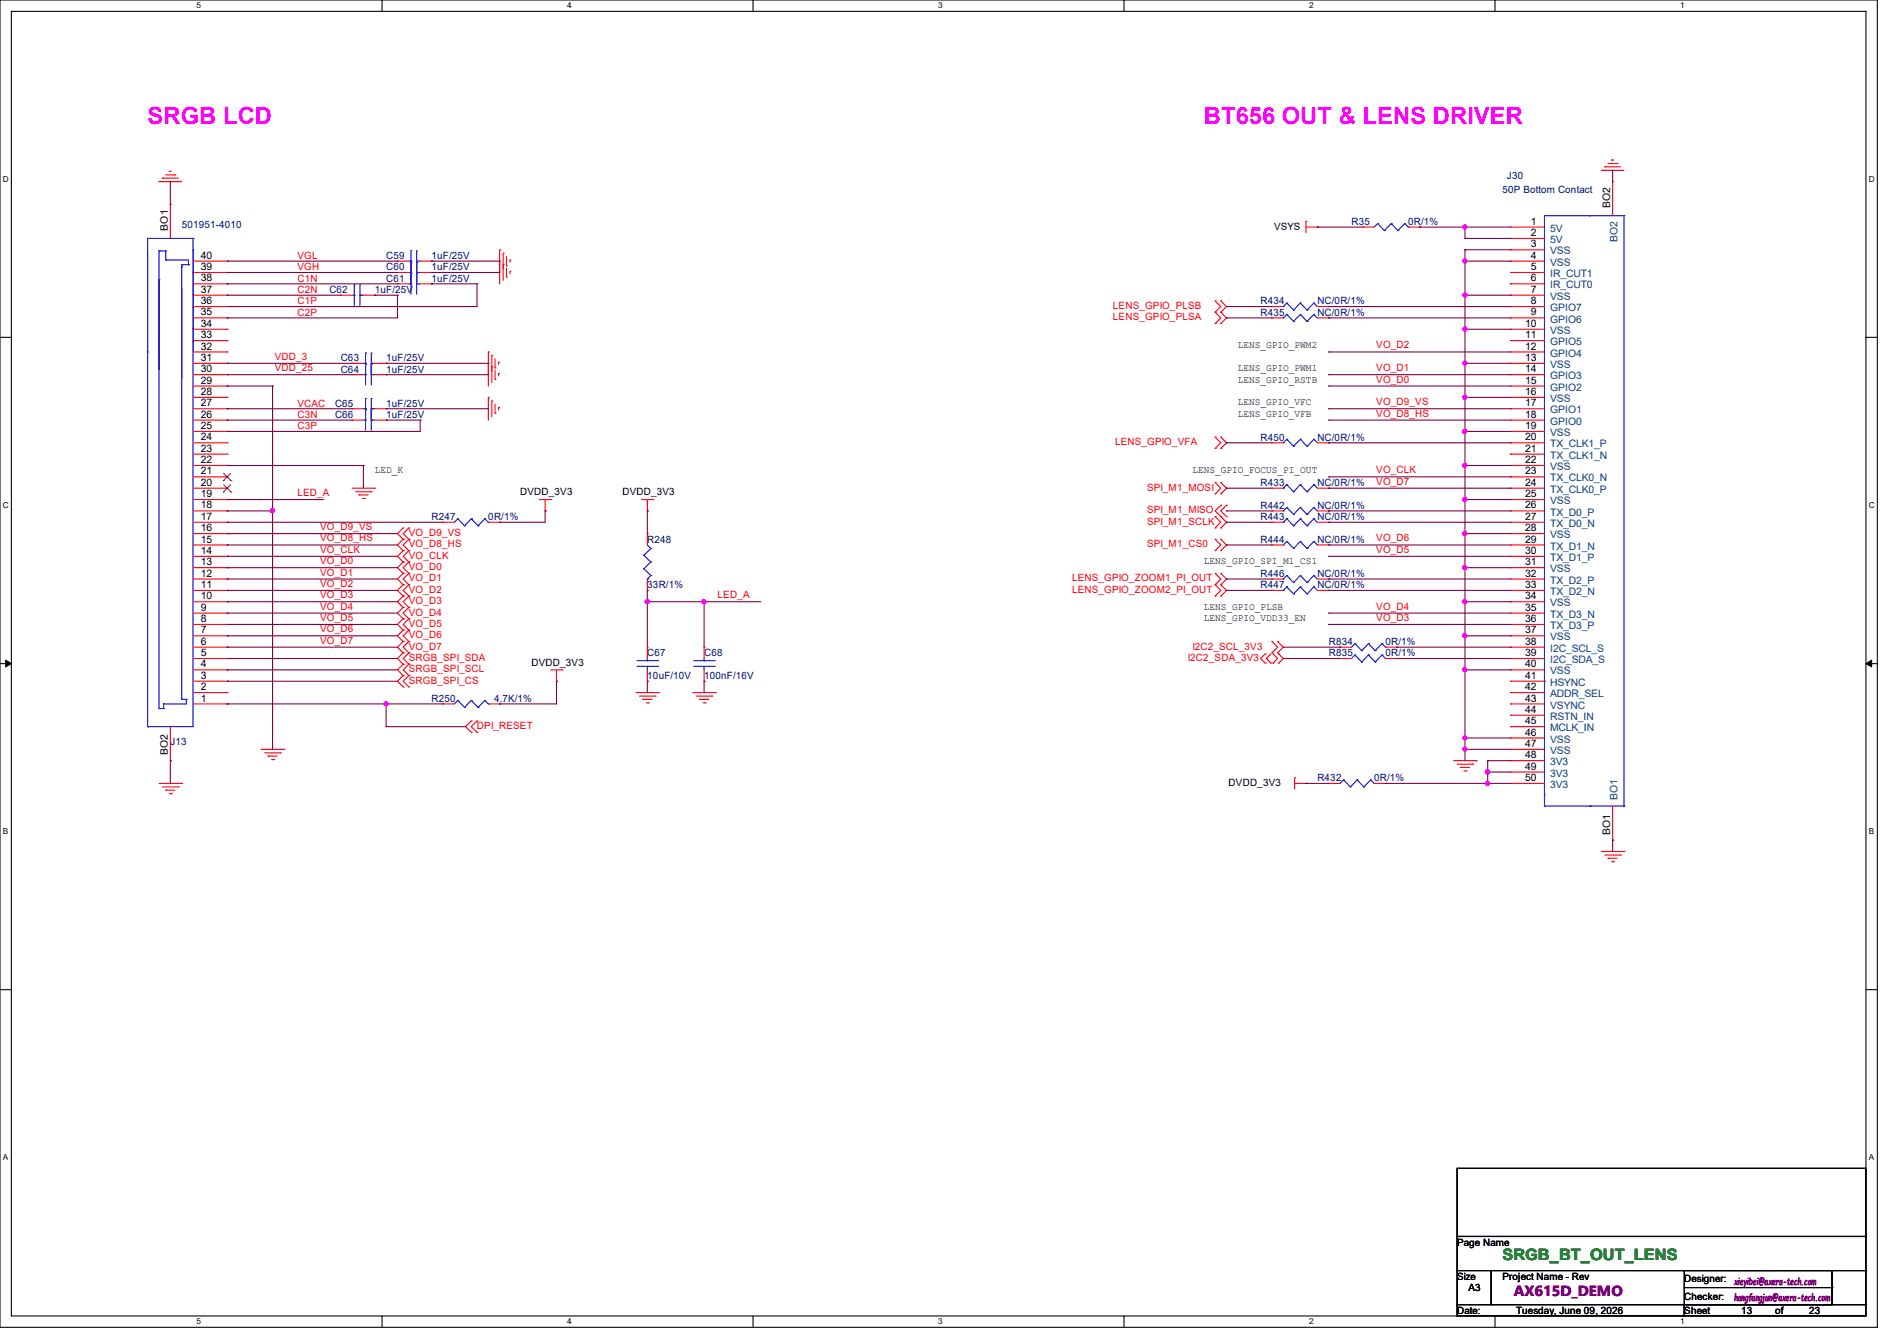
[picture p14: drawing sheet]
<svg xmlns="http://www.w3.org/2000/svg" width="297mm" height="210mm" viewBox="0 0 297 210" stroke-linecap="round" stroke-linejoin="round" font-family="sans-serif">
<defs><g id="words">
<g font-size="3.7" fill="#f0f">
<text x="23.1" y="19.5">SRGB LCD</text>
<text x="188.5" y="19.5">BT656 OUT &amp; LENS DRIVER</text>
</g>
<text font-size="2.5" fill="#008000" x="235.2" y="197.3">SRGB_BT_OUT_LENS</text>
<text font-size="2.3" fill="#800080" x="237" y="203">AX615D_DEMO</text>
<g font-size="1.6" fill="#000080">
<text x="235.9" y="28.1">J30</text>
<text x="28.4" y="35.8">501951-4010</text>
<text x="211.6" y="35.2">R35</text>
<text x="220.5" y="35.2">0R/1%</text>
<text x="235.2" y="30.2">50P Bottom Contact</text>
<text x="60.5" y="40.6">C59</text>
<text x="67.6" y="40.6">1uF/25V</text>
<text x="51.6" y="45.9">C62</text>
<text x="58.7" y="45.9">1uF/25V</text>
<text x="60.5" y="42.3">C60</text>
<text x="60.5" y="44.1">C61</text>
<text x="67.6" y="42.3">1uF/25V</text>
<text x="67.6" y="44.1">1uF/25V</text>
<text x="197.4" y="47.7">R434</text>
<text x="206.2" y="47.7">NC/0R/1%</text>
<text x="197.4" y="49.4">R435</text>
<text x="206.2" y="49.4">NC/0R/1%</text>
<text x="53.3" y="56.6">C63</text>
<text x="53.3" y="58.3">C64</text>
<text x="60.5" y="56.6">1uF/25V</text>
<text x="60.5" y="58.3">1uF/25V</text>
<text x="52.5" y="63.7">C65</text>
<text x="52.5" y="65.4">C66</text>
<text x="60.5" y="63.7">1uF/25V</text>
<text x="60.5" y="65.4">1uF/25V</text>
<text x="197.4" y="69">R450</text>
<text x="206.2" y="69">NC/0R/1%</text>
<text x="197.4" y="76.1">R433</text>
<text x="206.2" y="76.1">NC/0R/1%</text>
<text x="67.6" y="81.4">R247</text>
<text x="76.5" y="81.4">0R/1%</text>
<text x="197.4" y="79.7">R442</text>
<text x="197.4" y="81.4">R443</text>
<text x="206.2" y="79.7">NC/0R/1%</text>
<text x="206.2" y="81.4">NC/0R/1%</text>
<text x="101.3" y="85">R248</text>
<text x="197.4" y="85">R444</text>
<text x="206.2" y="85">NC/0R/1%</text>
<text x="101.3" y="92.1">33R/1%</text>
<text x="197.4" y="90.3">R446</text>
<text x="197.4" y="92.1">R447</text>
<text x="206.2" y="90.3">NC/0R/1%</text>
<text x="206.2" y="92.1">NC/0R/1%</text>
<text x="208" y="101">R834</text>
<text x="216.9" y="101">0R/1%</text>
<text x="101.3" y="102.8">C67</text>
<text x="101.3" y="106.3">10uF/10V</text>
<text x="110.2" y="102.8">C68</text>
<text x="110.2" y="106.3">100nF/16V</text>
<text x="208" y="102.8">R835</text>
<text x="216.9" y="102.8">0R/1%</text>
<text x="67.6" y="109.9">R250</text>
<text x="77.3" y="109.9">4.7K/1%</text>
<text x="26.7" y="116.7">J13</text>
<text x="206.2" y="122.3">R432</text>
<text x="215.1" y="122.3">0R/1%</text>
</g>
<g font-size="1.6">
<text x="199.5" y="35.9">VSYS</text>
<text x="239.7" y="35.2">1</text>
<text x="252.1" y="32.6" transform="rotate(-90 252.1 32.6)">BO2</text>
<text x="26.3" y="36.1" transform="rotate(-90 26.3 36.1)">BO1</text>
<text x="31.5" y="40.5">40</text>
<text x="239.7" y="37">2</text>
<text x="239.7" y="38.7">3</text>
<text x="239.7" y="40.5">4</text>
<text x="31.5" y="47.6">36</text>
<text x="31.5" y="45.8">37</text>
<text x="31.5" y="44.1">38</text>
<text x="31.5" y="42.3">39</text>
<text x="239.7" y="42.3">5</text>
<text x="239.7" y="44.1">6</text>
<text x="239.7" y="45.8">7</text>
<text x="239.7" y="47.6">8</text>
<text x="31.5" y="53">33</text>
<text x="31.5" y="51.2">34</text>
<text x="31.5" y="49.4">35</text>
<text x="238.8" y="51.2">10</text>
<text x="238.8" y="53">11</text>
<text x="239.7" y="49.4">9</text>
<text x="31.5" y="58.3">30</text>
<text x="31.5" y="56.5">31</text>
<text x="31.5" y="54.7">32</text>
<text x="193.8" y="59.9">LENS_GPIO_RSTB</text>
<text x="193.8" y="58.1">LENS_GPIO_PWM1</text>
<text x="193.8" y="54.6">LENS_GPIO_PWM2</text>
<text x="238.8" y="54.7">12</text>
<text x="238.8" y="56.5">13</text>
<text x="238.8" y="58.3">14</text>
<text x="31.5" y="65.4">26</text>
<text x="31.5" y="63.6">27</text>
<text x="31.5" y="61.8">28</text>
<text x="31.5" y="60.1">29</text>
<text x="193.8" y="63.5">LENS_GPIO_VFC</text>
<text x="193.8" y="65.2">LENS_GPIO_VFB</text>
<text x="238.8" y="60.1">15</text>
<text x="238.8" y="61.8">16</text>
<text x="238.8" y="63.6">17</text>
<text x="238.8" y="65.4">18</text>
<text x="31.5" y="70.7">23</text>
<text x="31.5" y="69">24</text>
<text x="31.5" y="67.2">25</text>
<text x="238.8" y="67.2">19</text>
<text x="238.8" y="69">20</text>
<text x="238.8" y="70.7">21</text>
<text x="31.5" y="77.9">19</text>
<text x="31.5" y="76.1">20</text>
<text x="31.5" y="74.3">21</text>
<text x="31.5" y="72.5">22</text>
<text x="58.7" y="74.1">LED_K</text>
<text x="81.4" y="77.6">DVDD_3V3</text>
<text x="97.5" y="77.6">DVDD_3V3</text>
<text x="186.7" y="74.1">LENS_GPIO_FOCUS_PI_OUT</text>
<text x="238.8" y="72.5">22</text>
<text x="238.8" y="74.3">23</text>
<text x="238.8" y="76.1">24</text>
<text x="238.8" y="77.9">25</text>
<text x="31.5" y="83.2">16</text>
<text x="31.5" y="81.4">17</text>
<text x="31.5" y="79.6">18</text>
<text x="238.8" y="79.6">26</text>
<text x="238.8" y="81.4">27</text>
<text x="238.8" y="83.2">28</text>
<text x="31.5" y="88.5">13</text>
<text x="31.5" y="86.7">14</text>
<text x="31.5" y="85">15</text>
<text x="188.5" y="88.3">LENS_GPIO_SPI_M1_CS1</text>
<text x="238.8" y="85">29</text>
<text x="238.8" y="86.7">30</text>
<text x="238.8" y="88.5">31</text>
<text x="31.5" y="93.9">10</text>
<text x="31.5" y="92.1">11</text>
<text x="31.5" y="90.3">12</text>
<text x="31.5" y="95.6">9</text>
<text x="188.5" y="95.5">LENS_GPIO_PLSB</text>
<text x="238.8" y="90.3">32</text>
<text x="238.8" y="92.1">33</text>
<text x="238.8" y="93.9">34</text>
<text x="238.8" y="95.6">35</text>
<text x="31.5" y="101">6</text>
<text x="31.5" y="99.2">7</text>
<text x="31.5" y="97.4">8</text>
<text x="188.5" y="97.2">LENS_GPIO_VDD33_EN</text>
<text x="238.8" y="97.4">36</text>
<text x="238.8" y="99.2">37</text>
<text x="238.8" y="101">38</text>
<text x="31.5" y="106.3">3</text>
<text x="31.5" y="104.5">4</text>
<text x="31.5" y="102.7">5</text>
<text x="83.2" y="104.2">DVDD_3V3</text>
<text x="238.8" y="102.7">39</text>
<text x="238.8" y="104.5">40</text>
<text x="238.8" y="106.3">41</text>
<text x="31.5" y="109.9">1</text>
<text x="31.5" y="108.1">2</text>
<text x="238.8" y="108.1">42</text>
<text x="238.8" y="109.9">43</text>
<text x="238.8" y="111.6">44</text>
<text x="238.8" y="113.4">45</text>
<text x="26.3" y="118.3" transform="rotate(-90 26.3 118.3)">BO2</text>
<text x="238.8" y="115.2">46</text>
<text x="238.8" y="117">47</text>
<text x="238.8" y="118.7">48</text>
<text x="192.4" y="123.1">DVDD_3V3</text>
<text x="238.8" y="120.5">49</text>
<text x="238.8" y="122.3">50</text>
<text x="252.1" y="130.7" transform="rotate(-90 252.1 130.7)">BO1</text>
<text x="228.1" y="195.1">Page Name</text>
<text x="228.1" y="200.4">Size</text>
<text x="229.9" y="202.2">A3</text>
<text x="235.2" y="200.4">Project Name - Rev</text>
<text x="263.7" y="200.7">Designer:</text>
<text x="263.7" y="203.6">Checker:</text>
<text x="228.1" y="205.7">Date:</text>
<text x="237.4" y="205.7">Tuesday, June 09, 2026</text>
<text x="263.7" y="205.7">Sheet</text>
<text x="272.6" y="205.7">13</text>
<text x="277.9" y="205.7">of</text>
<text x="283.3" y="205.7">23</text>
</g>
<g font-size="1.6" fill="#f00">
<text x="46.6" y="40.6">VGL</text>
<text x="46.6" y="42.3">VGH</text>
<text x="46.6" y="44.1">C1N</text>
<text x="46.6" y="45.9">C2N</text>
<text x="46.6" y="47.7">C1P</text>
<text x="46.6" y="49.4">C2P</text>
<text x="174.2" y="48.4">LENS_GPIO_PLSB</text>
<text x="174.2" y="50.2">LENS_GPIO_PLSA</text>
<text x="43" y="56.3">VDD_3</text>
<text x="43" y="58.1">VDD_25</text>
<text x="215.5" y="54.6">VO_D2</text>
<text x="215.5" y="58.1">VO_D1</text>
<text x="215.5" y="59.9">VO_D0</text>
<text x="46.6" y="63.7">VCAC</text>
<text x="46.6" y="65.4">C3N</text>
<text x="215.5" y="63.5">VO_D9_VS</text>
<text x="215.5" y="65.2">VO_D8_HS</text>
<text x="46.6" y="67.2">C3P</text>
<text x="174.6" y="69.7">LENS_GPIO_VFA</text>
<text x="46.6" y="77.7">LED_A</text>
<text x="179.6" y="76.8">SPI_M1_MOSI</text>
<text x="215.5" y="75.9">VO_D7</text>
<text x="215.5" y="74.1">VO_CLK</text>
<text x="50.1" y="83">VO_D9_VS</text>
<text x="64" y="83.9">VO_D9_VS</text>
<text x="179.6" y="80.4">SPI_M1_MISO</text>
<text x="179.6" y="82.2">SPI_M1_SCLK</text>
<text x="50.1" y="86.6">VO_CLK</text>
<text x="50.1" y="88.3">VO_D0</text>
<text x="50.1" y="84.8">VO_D8_HS</text>
<text x="64" y="87.5">VO_CLK</text>
<text x="64" y="89.3">VO_D0</text>
<text x="64" y="85.7">VO_D8_HS</text>
<text x="179.6" y="85.7">SPI_M1_CS0</text>
<text x="215.5" y="84.8">VO_D6</text>
<text x="215.5" y="86.6">VO_D5</text>
<text x="50.1" y="90.1">VO_D1</text>
<text x="50.1" y="91.9">VO_D2</text>
<text x="50.1" y="93.7">VO_D3</text>
<text x="50.1" y="95.5">VO_D4</text>
<text x="64" y="91.1">VO_D1</text>
<text x="64" y="92.8">VO_D2</text>
<text x="64" y="94.6">VO_D3</text>
<text x="112.4" y="93.7">LED_A</text>
<text x="167.9" y="91.1">LENS_GPIO_ZOOM1_PI_OUT</text>
<text x="167.9" y="92.8">LENS_GPIO_ZOOM2_PI_OUT</text>
<text x="215.5" y="95.5">VO_D4</text>
<text x="50.1" y="97.2">VO_D5</text>
<text x="50.1" y="99">VO_D6</text>
<text x="50.1" y="100.8">VO_D7</text>
<text x="64" y="96.4">VO_D4</text>
<text x="64" y="98.2">VO_D5</text>
<text x="64" y="99.9">VO_D6</text>
<text x="64" y="101.7">VO_D7</text>
<text x="186.7" y="101.7">I2C2_SCL_3V3</text>
<text x="215.5" y="97.2">VO_D3</text>
<text x="64" y="103.5">SRGB_SPI_SDA</text>
<text x="64" y="105.3">SRGB_SPI_SCL</text>
<text x="64" y="107.1">SRGB_SPI_CS</text>
<text x="186" y="103.5">I2C2_SDA_3V3</text>
<text x="74.7" y="114.2">DPI_RESET</text>
</g>
<g font-size="1.6" fill="#004080">
<text x="242.7" y="36.3">5V</text>
<text x="242.7" y="38.1">5V</text>
<text x="242.7" y="39.8">VSS</text>
<text x="242.7" y="41.6">VSS</text>
<text x="253.2" y="37.9" transform="rotate(-90 253.2 37.9)">BO2</text>
<text x="242.7" y="43.4">IR_CUT1</text>
<text x="242.7" y="45.2">IR_CUT0</text>
<text x="242.7" y="46.9">VSS</text>
<text x="242.7" y="52.3">VSS</text>
<text x="242.7" y="48.7">GPIO7</text>
<text x="242.7" y="50.5">GPIO6</text>
<text x="242.7" y="54.1">GPIO5</text>
<text x="242.7" y="55.8">GPIO4</text>
<text x="242.7" y="57.6">VSS</text>
<text x="242.7" y="59.4">GPIO3</text>
<text x="242.7" y="61.2">GPIO2</text>
<text x="242.7" y="62.9">VSS</text>
<text x="242.7" y="64.7">GPIO1</text>
<text x="242.7" y="66.5">GPIO0</text>
<text x="242.7" y="68.3">VSS</text>
<text x="242.7" y="70.1">TX_CLK1_P</text>
<text x="242.7" y="71.8">TX_CLK1_N</text>
<text x="242.7" y="73.6">VSS</text>
<text x="242.7" y="75.4">TX_CLK0_N</text>
<text x="242.7" y="77.2">TX_CLK0_P</text>
<text x="242.7" y="79">VSS</text>
<text x="242.7" y="80.7">TX_D0_P</text>
<text x="242.7" y="82.5">TX_D0_N</text>
<text x="242.7" y="84.3">VSS</text>
<text x="242.7" y="86.1">TX_D1_N</text>
<text x="242.7" y="87.8">TX_D1_P</text>
<text x="242.7" y="89.6">VSS</text>
<text x="242.7" y="91.4">TX_D2_P</text>
<text x="242.7" y="93.2">TX_D2_N</text>
<text x="242.7" y="95">VSS</text>
<text x="242.7" y="96.7">TX_D3_N</text>
<text x="242.7" y="98.5">TX_D3_P</text>
<text x="242.7" y="100.3">VSS</text>
<text x="242.7" y="102.1">I2C_SCL_S</text>
<text x="242.7" y="103.8">I2C_SDA_S</text>
<text x="242.7" y="105.6">VSS</text>
<text x="242.7" y="107.4">HSYNC</text>
<text x="242.7" y="109.2">ADDR_SEL</text>
<text x="242.7" y="111">VSYNC</text>
<text x="242.7" y="112.7">RSTN_IN</text>
<text x="242.7" y="114.5">MCLK_IN</text>
<text x="242.7" y="116.3">VSS</text>
<text x="242.7" y="118.1">VSS</text>
<text x="242.7" y="119.8">3V3</text>
<text x="242.7" y="121.6">3V3</text>
<text x="242.7" y="123.4">3V3</text>
<text x="253.2" y="125.3" transform="rotate(-90 253.2 125.3)">BO1</text>
</g>
<g font-size="1.6" fill="#800080">
<text x="271.5" y="201.2">xieyibei@axera-tech.com</text>
<text x="271.5" y="203.7">hongfangjun@axera-tech.com</text>
</g>
<g font-size="1.3">
<text x="30.8" y="1.3">5</text>
<text x="88.8" y="1.3">4</text>
<text x="146.9" y="1.3">3</text>
<text x="205" y="1.3">2</text>
<text x="263.1" y="1.3">1</text>
<text x=".5" y="28.4">D</text>
<text x="292.6" y="28.4">D</text>
<text x=".5" y="79.5">C</text>
<text x="292.6" y="79.5">C</text>
<text x=".5" y="130.6">B</text>
<text x="292.6" y="130.6">B</text>
<text x=".5" y="181.7">A</text>
<text x="292.6" y="181.7">A</text>
<text x="30.8" y="207.4">5</text>
<text x="88.8" y="207.4">4</text>
<text x="146.9" y="207.4">3</text>
<text x="205" y="207.4">2</text>
<text x="263.1" y="207.4">1</text>
</g>
</g></defs>
<g fill="none" stroke="#000" stroke-width=".17">
<path d="M0 0h293.9v207.9h-293.9zM1.8 1.8h290.3v204.3h-290.3zM59.8 0v1.8M117.9 0v1.8M176 0v1.8M234.1 0v1.8M0 52.8h1.8M292.1 52.8h1.8M0 103.9h1.8M292.1 103.9h1.8M0 155h1.8M292.1 155h1.8"/>
<path d="M228.1 183h64v10.6h-64zM228.1 193.6h64v5.4h-64zM228.1 199h5.4v5.3h-5.4zM233.5 199h53.3v5.3h-53.3zM263.7 199h23.1v5.3h-23.1zM286.8 199h5.3v5.3h-5.3zM59.8 206.1v1.8M117.9 206.1v1.8M176 206.1v1.8M228.1 204.3h35.6v1.8h-35.6zM234.1 206.1v1.8M263.7 204.3h28.4v1.8h-28.4z"/>
<path d="M263.7 201.6h23.1M286.8 201.6h.1"/>
</g>
<path d="M.9 103.4l.9 .5-.9 .5zM292.1 103.9l.9-.5v1z" fill="#000"/>
<path d="M.9 103.4l.9 .5-.9 .5zM292.1 103.9l.9-.5v1z" fill="none" stroke="#000" stroke-width=".16"/>
<g fill="none" stroke="#f00" stroke-width=".17">
<path d="M24.9 28.4h.1M24.9 28.4h3.5M25.4 27.9h.1M25.4 27.9h2.5M26 27.4h1.4M26.5 26.8h.1M26.5 26.8h.3M26.7 32h.1M26.7 32v5.3M27.4 27.4h.1M78.2 39.1h.1M78.2 39.1v5.3"/>
<path d="M78.8 39.7h.1M78.8 39.7v4.2M204.5 34.7h.1M204.5 35.6h1.7M204.5 34.7v1.7M206.2 35.6h.1M213.4 35.6h.1M213.4 35.6h1.7M220.5 35.6h1.7M222.2 35.6h.1M236.5 35.6h.1M236.5 37.3h.1"/>
<path d="M236.5 39.1h.1M236.5 35.6h5.3M236.5 37.3h5.3M236.5 39.1h5.3M250.7 26.7h.1M250.7 26.7h3.6M251.2 26.1h.1M251.2 26.1h2.5M251.8 25.6h1.4M252.3 25.1h.1M252.3 25.1h.3M252.5 28.4h.1"/>
<path d="M252.5 28.4v5.4M253.2 25.6h.1M30.2 42.7h5.4M30.2 44.4h5.4M30.2 48h5.4M30.2 46.2h5.4M30.2 49.8h5.4M30.2 51.6h5.4M30.2 53.3h5.4M30.2 55.1h5.4M30.2 56.9h5.4M30.2 58.7h5.4"/>
<path d="M30.2 40.9h5.4M35.6 58.7h.1M35.6 56.9h.1M35.6 55.1h.1M35.6 53.3h.1M35.6 51.6h.1M35.6 49.8h.1M35.6 48h.1M35.6 46.2h.1M35.6 44.4h.1M35.6 42.7h.1M35.6 40.9h.1"/>
<path d="M53.3 46.2h.1M53.3 46.2h1.8M55.1 56.9h.1M55.1 58.7h.1M55.1 56.9h1.8M55.1 58.7h1.8M56.9 46.2h1.8M58.7 46.2h.1M58.7 56.9h1.8M58.7 58.7h1.8M60.5 56.9h.1M60.5 58.7h.1"/>
<path d="M62.2 42.7h.1M62.2 44.4h.1M62.2 40.9h.1M62.2 42.7h1.8M62.2 44.4h1.8M62.2 40.9h1.8M65.8 42.7h1.8M65.8 44.4h1.8M65.8 40.9h1.8M67.6 42.7h.1M67.6 44.4h.1M67.6 40.9h.1"/>
<path d="M76.5 55.1h.1M76.5 56.9h.1M76.5 55.1v5.4M77 55.7h.1M77 57.4h.1M77 55.7v4.2M77.5 57.6h.1M77.5 59.4h.1M77.5 56.2v1.4M77.5 58v1.4M78.1 56.7h.1M78.1 58.5h.1"/>
<path d="M78.1 56.7v.4M78.1 58.5v.3M78.2 40.9h.1M78.8 41.4h.1M79.3 41.6h.1M79.3 43.4h.1M79.3 40.2v1.4M79.3 42v1.4M79.8 40.7h.1M79.8 42.5h.1M79.8 40.7v.4M79.8 42.5v.3"/>
<path d="M190.2 47.1h.1M190.2 48.9h.1M190.2 50.7h.1M190.2 47.1l.9 .9-.9 .9M190.2 48.9l.9 .9-.9 .9M191.1 48.9h.1M191.1 47.1h.1M191.1 50.7h.1M191.1 47.1l.9 .9-.9 .9M191.1 48.9l.9 .9-.9 .9M199.1 48h.1M199.1 49.8h.1"/>
<path d="M199.1 48h1.8M199.1 49.8h1.8M206.2 48h1.8M206.2 49.8h1.8M208 48h.1M208 49.8h.1M236.5 51.6h.1M236.5 53.3h.1M236.5 55.1h.1M236.5 56.9h.1M236.5 58.7h.1M236.5 40.9h.1"/>
<path d="M236.5 42.7h.1M236.5 44.4h.1M236.5 46.2h.1M236.5 48h.1M236.5 49.8h.1M236.5 42.7h5.3M236.5 44.4h5.3M236.5 48h5.3M236.5 46.2h5.3M236.5 49.8h5.3M236.5 51.6h5.3M236.5 53.3h5.3"/>
<path d="M236.5 55.1h5.3M236.5 56.9h5.3M236.5 58.7h5.3M236.5 40.9h5.3M30.2 76.5h5.4M30.2 78.2h5.4M30.2 64h5.4M30.2 65.8h5.4M30.2 69.3h5.4M30.2 60.5h5.4M30.2 62.2h5.4M30.2 67.6h5.4"/>
<path d="M30.2 71.1h5.4M30.2 72.9h5.4M30.2 74.7h5.4M35.6 78.2h.1M35.6 76.5h.1M35.6 74.7h.1M35.6 72.9h.1M35.6 71.1h.1M35.6 69.3h.1M35.6 67.6h.1M35.6 65.8h.1M35.6 64h.1"/>
<path d="M35.6 62.2h.1M35.6 60.5h.1M55.1 64h.1M55.1 65.8h.1M55.1 76.5h3.6M55.1 64h1.8M55.1 65.8h1.8M55.7 77h2.4M56.2 77.5h.1M56.2 77.5h1.4M56.7 78.1h.4M57.1 78.1h.1"/>
<path d="M58.1 77h.1M58.7 76.5h.1M58.7 64h1.8M58.7 65.8h1.8M60.5 64h.1M60.5 65.8h.1M76.5 62.2h.1M76.5 62.2v3.6M77 62.8h.1M77 62.8v2.4M77.5 64.7h.1M77.5 63.3v1.4"/>
<path d="M78.1 63.8h.1M78.1 63.8v.4M84.5 78.2h1.7M85.3 78.2v1.8M86.2 78.2h.1M100.5 78.2h1.7M101.3 78.2v1.8M102.2 78.2h.1M190.2 75.6h.1M190.2 77.3h.1M190.2 68.5h.1M190.2 70.2h.1"/>
<path d="M190.2 75.6l.9 .9-.9 .8M190.2 68.5l.9 .8-.9 .9M191.1 77.3h.1M191.1 75.6h.1M191.1 79.1h.1M191.1 70.2h.1M191.1 68.5h.1M191.1 75.6l.9 .9-.9 .8M191.1 79.1l-.9 .9 1.8 1.8-.9 .9M191.1 68.5l.9 .8-.9 .9M192 79.1h.1M192 79.1l-.9 .9 .9 .9"/>
<path d="M199.1 76.5h.1M199.1 69.3h.1M199.1 76.5h1.8M199.1 69.3h1.8M206.2 76.5h1.8M206.2 69.3h1.8M208 76.5h.1M208 69.3h.1M236.5 60.5h.1M236.5 62.2h.1M236.5 64h.1M236.5 65.8h.1"/>
<path d="M236.5 67.6h.1M236.5 69.3h.1M236.5 71.1h.1M236.5 72.9h.1M236.5 74.7h.1M236.5 76.5h.1M236.5 78.2h.1M236.5 76.5h5.3M236.5 78.2h5.3M236.5 64h5.3M236.5 65.8h5.3M236.5 69.3h5.3"/>
<path d="M236.5 60.5h5.3M236.5 62.2h5.3M236.5 67.6h5.3M236.5 71.1h5.3M236.5 72.9h5.3M236.5 74.7h5.3M30.2 85.3h5.4M30.2 90.7h5.4M30.2 92.5h5.4M30.2 80h5.4M30.2 81.8h5.4M30.2 83.6h5.4"/>
<path d="M30.2 87.1h5.4M30.2 88.9h5.4M30.2 94.2h5.4M30.2 96h5.4M30.2 97.8h5.4M30.2 99.6h5.4M35.6 94.2h.1M35.6 92.5h.1M35.6 90.7h.1M35.6 88.9h.1M35.6 87.1h.1M35.6 85.3h.1"/>
<path d="M35.6 83.6h.1M35.6 81.8h.1M35.6 80h.1M35.6 99.6h.1M35.6 97.8h.1M35.6 96h.1M63.1 86.2h.1M63.1 88h.1M63.1 89.8h.1M63.1 91.6h.1M63.1 93.3h.1M63.1 95.1h.1"/>
<path d="M63.1 96.9h.1M63.1 98.7h.1M63.1 84.5h.1M63.1 82.7h.1M63.1 86.2l-.9 .9 .9 .9M63.1 88l-.9 .9 .9 .9M63.1 89.8l-.9 .9 .9 .9M63.1 91.6l-.9 .9 .9 .8M63.1 93.3l-.9 .9 .9 .9M63.1 95.1l-.9 .9 .9 .9M63.1 96.9l-.9 .9 .9 .9M63.1 98.7l-.9 .9 .9 .9"/>
<path d="M63.1 84.5l-.9 .8 .9 .9M63.1 82.7l-.9 .9 .9 .9M64 88h.1M64 86.2h.1M64 89.8h.1M64 91.6h.1M64 93.3h.1M64 95.1h.1M64 96.9h.1M64 98.7h.1M64 84.5h.1M64 82.7h.1"/>
<path d="M64 86.2l-.9 .9 .9 .9M64 88l-.9 .9 .9 .9M64 89.8l-.9 .9 .9 .9M64 91.6l-.9 .9 .9 .8M64 93.3l-.9 .9 .9 .9M64 95.1l-.9 .9 .9 .9M64 96.9l-.9 .9 .9 .9M64 98.7l-.9 .9 .9 .9M64 84.5l-.9 .8 .9 .9M64 82.7l-.9 .9 .9 .9M69.3 81.8h.1M69.3 81.8h1.8"/>
<path d="M76.5 81.8h1.7M78.2 81.8h.1M85.3 80h.1M101.3 80h.1M101.3 83.6h.1M101.3 92.5h.1M101.3 83.6v1.7M101.3 90.7v1.8M190.2 80.9h.1M190.2 82.7h.1M190.2 84.5h.1M190.2 86.2h.1"/>
<path d="M190.2 89.8h.1M190.2 91.6h.1M190.2 93.3h.1M190.2 80.9l.9 .9-.9 .9M190.2 84.5l.9 .8-.9 .9M190.2 89.8l.9 .9-.9 .9M190.2 91.6l.9 .9-.9 .8M191.1 80.9h.1M191.1 82.7h.1M191.1 86.2h.1M191.1 84.5h.1M191.1 91.6h.1"/>
<path d="M191.1 89.8h.1M191.1 93.3h.1M191.1 84.5l.9 .8-.9 .9M191.1 89.8l.9 .9-.9 .9M191.1 91.6l.9 .9-.9 .8M192 80.9h.1M199.1 85.3h.1M199.1 90.7h.1M199.1 92.5h.1M199.1 80h.1M199.1 81.8h.1M199.1 85.3h1.8"/>
<path d="M199.1 90.7h1.8M199.1 92.5h1.8M199.1 80h1.8M199.1 81.8h1.8M206.2 85.3h1.8M206.2 90.7h1.8M206.2 92.5h1.8M206.2 80h1.8M206.2 81.8h1.8M208 85.3h.1M208 90.7h.1M208 92.5h.1"/>
<path d="M208 80h.1M208 81.8h.1M236.5 80h.1M236.5 81.8h.1M236.5 83.6h.1M236.5 85.3h.1M236.5 87.1h.1M236.5 88.9h.1M236.5 90.7h.1M236.5 92.5h.1M236.5 94.2h.1M236.5 96h.1"/>
<path d="M236.5 97.8h.1M236.5 99.6h.1M236.5 85.3h5.3M236.5 90.7h5.3M236.5 92.5h5.3M236.5 80h5.3M236.5 81.8h5.3M236.5 83.6h5.3M236.5 87.1h5.3M236.5 88.9h5.3M236.5 94.2h5.3M236.5 96h5.3"/>
<path d="M236.5 97.8h5.3M236.5 99.6h5.3M26.7 119.1h.1M26.7 113.8v5.3M30.2 104.9h5.4M30.2 108.5h5.4M30.2 101.3h5.4M30.2 103.1h5.4M30.2 110.2h5.4M30.2 106.7h5.4M35.6 110.2h.1M35.6 108.5h.1"/>
<path d="M35.6 106.7h.1M35.6 104.9h.1M35.6 103.1h.1M35.6 101.3h.1M40.9 117.3h3.5M41.4 117.9h2.5M42 118.4h.1M42 118.4h1.4M42.5 119h.3M42.8 119h.1M43.9 117.9h.1M44.4 117.3h.1"/>
<path d="M63.1 100.5h.1M63.1 102.2h.1M63.1 104h.1M63.1 105.8h.1M63.1 107.6h.1M63.1 102.2l-.9 .9 .9 .9M63.1 104l-.9 .9 .9 .9M63.1 105.8l-.9 .9 .9 .9M63.1 100.5l-.9 .8 .9 .9M64 100.5h.1M64 104h.1M64 102.2h.1"/>
<path d="M64 105.8h.1M64 107.6h.1M64 102.2l-.9 .9 .9 .9M64 104l-.9 .9 .9 .9M64 105.8l-.9 .9 .9 .9M64 100.5l-.9 .8 .9 .9M69.3 110.2h.1M69.3 110.2h1.8M73.8 112.9h.1M73.8 114.7h.1M73.8 112.9l-.9 .9 .9 .9M74.7 114.7h.1"/>
<path d="M74.7 112.9h.1M74.7 112.9l-.9 .9 .9 .9M76.5 110.2h1.7M78.2 110.2h.1M86.2 104.9h1.8M87.1 106.7h.1M87.1 104.9v1.8M88 104.9h.1M99.6 108.5h3.5M100.1 109h2.5M100.6 109.5h.1M100.6 109.5h1.5"/>
<path d="M101.2 110.1h.3M101.3 101.3h.1M101.3 106.7h.1M101.3 101.3v1.8M101.3 104.9v1.8M101.5 110.1h.1M102.6 109h.1M103.1 108.5h.1M108.5 108.5h3.5M109 109h2.5M109.5 109.5h.1M109.5 109.5h1.5"/>
<path d="M110.1 110.1h.3M110.2 101.3h.1M110.2 106.7h.1M110.2 101.3v1.8M110.2 104.9v1.8M110.4 110.1h.1M111.5 109h.1M112 108.5h.1M198.1 102.4h.1M198.1 103.8h.1M198.1 102.4l-.7 .7 .7 .7M198.2 103.1h.1"/>
<path d="M198.2 103.1l.8 .7M199 103.8h.1M199 102.4l-.8 .7M199.1 100.5h.1M199.1 102.2h.1M199.1 100.5l.9 .8-.9 .9M199.3 103.8h.1M199.3 102.4h.1M199.3 102.4l.7 .7-.7 .7M200 102.2h.1M200 100.5h.1M200 100.5l.9 .8-.9 .9"/>
<path d="M200.2 103.8h.1M200.2 102.4h.1M200.2 102.4l.7 .7-.7 .7M209.8 101.3h.1M209.8 103.1h.1M209.8 101.3h1.8M209.8 103.1h1.8M216.9 101.3h1.8M216.9 103.1h1.8M218.7 101.3h.1M218.7 103.1h.1M227.6 119.1h3.5"/>
<path d="M228.1 119.7h2.5M230.6 119.7h.1M231.1 119.1h.1M236.5 101.3h.1M236.5 103.1h.1M236.5 104.9h.1M236.5 106.7h.1M236.5 108.5h.1M236.5 110.2h.1M236.5 112h.1M236.5 113.8h.1M236.5 115.6h.1"/>
<path d="M236.5 117.3h.1M236.5 119.1h.1M236.5 104.9h5.3M236.5 117.3h5.3M236.5 108.5h5.3M236.5 119.1h5.3M236.5 101.3h5.3M236.5 103.1h5.3M236.5 110.2h5.3M236.5 106.7h5.3M236.5 112h5.3M236.5 113.8h5.3"/>
<path d="M236.5 115.6h5.3M24.9 122.7h3.5M25.4 123.2h2.5M26 123.7h.1M26 123.7h1.4M26.5 124.3h.3M26.8 124.3h.1M27.9 123.2h.1M28.4 122.7h.1M202.7 121.8h.1M202.7 122.7h1.8M202.7 121.8v1.8"/>
<path d="M204.5 122.7h.1M208 122.7h.1M208 122.7h1.8M215.1 122.7h1.8M216.9 122.7h.1M228.6 120.2h.1M228.6 120.2h1.5M229.2 120.7h.3M229.5 120.7h.1M236.5 120.9h.1M236.5 122.7h.1M236.5 122.7h5.3"/>
<path d="M236.5 120.9h5.3M250.7 133.3h3.6M251.2 133.9h2.5M251.8 134.4h.1M251.8 134.4h1.4M252.3 135h.3M252.5 131.6h.1M252.5 126.2v5.4M252.6 135h.1M253.7 133.9h.1M254.3 133.3h.1"/>
</g>
<g fill="none" stroke="#00f" stroke-width=".17">
<path d="M23.1 37.3h.1M23.1 37.3v76.5M23.1 37.3h7.1M24.9 39.3h.1M24.9 39.3v71.7M24.9 39.3h1.1M26 39.3h.1M26 39.3v1.4M30.2 39.1h.1M30.2 37.3h.1M30.2 37.3v76.5h-7.1M64.3 39.3h.1"/>
<path d="M64.3 39.3v6.8M65.2 39.3h.1M65.2 39.3v6.8M215.7 35h.1M215.7 35l-.6 .6M215.7 35l1 1.1M216.7 36.1h.1M217.8 35h.1M217.8 35l-1.1 1.1M217.8 35l1.1 1.1M218.9 36.1h.1M219.9 35h.1"/>
<path d="M219.9 35l-1 1.1M219.9 35l.6 .6M220.5 35.6h.1M248.9 33.8h.1M254.3 33.8h.1M254.3 33.8h-12.5v92.4M254.3 33.8v92.4M23.1 55.1h.1M24.9 43.7h.1M26 40.7h.1M26 40.7h3.5v.7M28.4 41.8h.1"/>
<path d="M28.4 41.4h.1M28.4 41.4v68.1M28.4 41.4h1.1M29.5 41.4h.1M55.1 46.2h.4M55.5 46.2h.1M55.5 44.6h.1M55.5 44.6v3.2M56.3 44.6h.1M56.3 46.2h.1M56.3 46.2h.6M56.3 44.6v3.2"/>
<path d="M56.9 56.9h.3M56.9 58.7h.3M57.2 56.9h.1M57.2 55.3h.1M57.2 58.7h.1M57.2 57.1h.1M57.2 55.3v5M58.1 55.3h.1M58.1 56.9h.1M58.1 57.1h.1M58.1 58.7h.1M58.1 55.3v5"/>
<path d="M58.1 56.9h.6M58.1 58.7h.6M64 42.7h.3M64 44.4h.3M64 40.9h.3M64.3 42.7h.1M64.3 41.1h.1M64.3 44.4h.1M64.3 42.8h.1M64.3 40.9h.1M65.2 41.1h.1M65.2 42.7h.1"/>
<path d="M65.2 42.8h.1M65.2 44.4h.1M65.2 40.9h.1M65.2 42.7h.6M65.2 44.4h.6M65.2 40.9h.6M200.9 48h.1M200.9 49.8h.1M201.5 47.5h.1M201.5 49.2h.1M201.5 49.2l-.6 .6M201.5 47.5l1 1.1"/>
<path d="M201.5 47.5l-.6 .5M201.5 49.2l1 1.1M202.5 48.6h.1M202.5 50.3h.1M203.6 47.5h.1M203.6 49.2h.1M203.6 47.5l1 1.1M203.6 47.5l-1.1 1.1M203.6 49.2l1 1.1M203.6 49.2l-1.1 1.1M204.6 48.6h.1M204.6 50.3h.1"/>
<path d="M205.7 47.5h.1M205.7 49.2h.1M205.7 47.5l.5 .5M205.7 47.5l-1.1 1.1M205.7 49.2l.5 .6M205.7 49.2l-1.1 1.1M56.9 64h.3M56.9 65.8h.3M57.2 64h.1M57.2 62.4h.1M57.2 65.8h.1M57.2 64.2h.1"/>
<path d="M57.2 62.4v5M58.1 62.4h.1M58.1 64h.1M58.1 64.2h.1M58.1 65.8h.1M58.1 64h.6M58.1 62.4v5M58.1 65.8h.6M200.9 76.5h.1M200.9 69.3h.1M201.5 75.9h.1M201.5 79.5h.1"/>
<path d="M201.5 68.8h.1M201.5 75.9l1 1.1M201.5 75.9l-.6 .6M201.5 79.5l1 1.1M201.5 79.5l-.6 .5M201.5 68.8l1 1.1M201.5 68.8l-.6 .5M202.5 77h.1M202.5 69.9h.1M203.6 75.9h.1M203.6 79.5h.1M203.6 68.8h.1"/>
<path d="M203.6 75.9l1 1.1M203.6 75.9l-1.1 1.1M203.6 79.5l1 1.1M203.6 79.5l-1.1 1.1M203.6 68.8l1 1.1M203.6 68.8l-1.1 1.1M204.6 77h.1M204.6 69.9h.1M205.7 75.9h.1M205.7 79.5h.1M205.7 68.8h.1M205.7 75.9l.5 .6"/>
<path d="M205.7 75.9l-1.1 1.1M205.7 79.5l.5 .5M205.7 79.5l-1.1 1.1M205.7 68.8l.5 .5M205.7 68.8l-1.1 1.1M71.7 81.2h.1M71.7 81.2l-.6 .6M71.7 81.2l1 1.1M72.7 82.3h.1M73.8 81.2h.1M73.8 81.2l-1.1 1.1M73.8 81.2l1 1.1"/>
<path d="M74.8 82.3h.1M75.9 81.2h.1M75.9 81.2l-1.1 1.1M75.9 81.2l.6 .6M76.5 81.8h.1M100.8 87h.1M100.8 89.1h.1M100.8 87l1.1 1M100.8 89.1l1.1 1M101.3 90.7h.1M101.3 85.3l.6 .6M101.9 85.9h.1"/>
<path d="M101.9 88h.1M101.9 90.1h.1M101.9 85.9l-1.1 1.1M101.9 88l-1.1 1.1M101.9 90.1l-.6 .6M200.9 85.3h.1M200.9 90.7h.1M200.9 92.5h.1M200.9 80h.1M200.9 81.8h.1M201.5 84.8h.1M201.5 90.1h.1"/>
<path d="M201.5 91.9h.1M201.5 81.2h.1M201.5 84.8l1 1.1M201.5 84.8l-.6 .5M201.5 90.1l1 1.1M201.5 90.1l-.6 .6M201.5 91.9l1 1.1M201.5 91.9l-.6 .6M201.5 81.2l1 1.1M201.5 81.2l-.6 .6M202.5 85.9h.1M202.5 91.2h.1"/>
<path d="M202.5 93h.1M202.5 80.6h.1M202.5 82.3h.1M203.6 84.8h.1M203.6 90.1h.1M203.6 91.9h.1M203.6 81.2h.1M203.6 84.8l1 1.1M203.6 84.8l-1.1 1.1M203.6 91.9l1 1.1M203.6 90.1l1 1.1M203.6 90.1l-1.1 1.1"/>
<path d="M203.6 91.9l-1.1 1.1M203.6 81.2l1 1.1M203.6 81.2l-1.1 1.1M204.6 85.9h.1M204.6 91.2h.1M204.6 93h.1M204.6 80.6h.1M204.6 82.3h.1M205.7 84.8h.1M205.7 90.1h.1M205.7 91.9h.1M205.7 81.2h.1"/>
<path d="M205.7 84.8l.5 .5M205.7 84.8l-1.1 1.1M205.7 90.1l.5 .6M205.7 91.9l.5 .6M205.7 90.1l-1.1 1.1M205.7 91.9l-1.1 1.1M205.7 81.2l.5 .6M205.7 81.2l-1.1 1.1M23.1 113.8h.1M24.9 111h.1M24.9 111h.7M25.6 110.2h.1"/>
<path d="M25.6 111h.1M25.6 110.2v.8M28.4 109.5h.1M28.4 109.5h.8M29.2 109.5h.1M29.2 109.5v.7h-3.6M71.7 109.7h.1M71.7 109.7l-.6 .5M71.7 109.7l1 1.1M72.7 110.8h.1M73.8 109.7h.1M73.8 109.7l-1.1 1.1"/>
<path d="M73.8 109.7l1 1.1M74.8 110.8h.1M75.9 109.7h.1M75.9 109.7l-1.1 1.1M75.9 109.7l.6 .5M76.5 110.2h.1M99.7 104.4h3.3M99.7 103.5h3.3M101.3 103.5h.1M101.3 104.4h.1M101.3 103.1v.4M101.3 104.4v.5"/>
<path d="M103 104.4h.1M103 103.5h.1M108.6 104.4h3.2M108.6 103.5h3.2M110.2 103.5h.1M110.2 104.4h.1M110.2 103.1v.4M110.2 104.4v.5M111.8 104.4h.1M111.8 103.5h.1M212.1 100.8h.1M212.1 102.6h.1"/>
<path d="M212.1 100.8l-.5 .5M212.1 100.8l1.1 1.1M212.1 102.6l-.5 .5M212.1 102.6l1.1 1.1M213.2 101.9h.1M213.2 103.7h.1M214.2 100.8h.1M214.2 102.6h.1M214.2 100.8l-1 1.1M214.2 100.8l1.1 1.1M214.2 102.6l-1 1.1M214.2 102.6l1.1 1.1"/>
<path d="M215.3 101.9h.1M215.3 103.7h.1M216.4 100.8h.1M216.4 102.6h.1M216.4 100.8l-1.1 1.1M216.4 100.8l.5 .5M216.4 102.6l-1.1 1.1M216.4 102.6l.5 .5M216.9 101.3h.1M216.9 103.1h.1M241.8 106.7h.1M210.4 122.1h.1"/>
<path d="M210.4 122.1l-.6 .6M210.4 122.1l1 1.1M211.4 123.2h.1M212.5 122.1h.1M212.5 122.1l-1.1 1.1M212.5 122.1l1 1.1M213.5 123.2h.1M214.6 122.1h.1M214.6 122.1l-1.1 1.1M214.6 122.1l.5 .6M215.1 122.7h.1M241.8 124.5h.1"/>
<path d="M241.8 126.2h.1M241.8 126.2h12.5M248.9 126.2h.1M254.3 126.2h.1"/>
</g>
<path d="M35 77h.1M35 75.3h.1M35 75.9l1.2 1.1M35 74.1l1.2 1.2M36.1 75.9l-1.1 1.1M36.1 74.1l-1.1 1.2M36.2 77h.1M36.2 75.3h.1" fill="none" stroke="#804000" stroke-width=".16"/>
<g fill="none" stroke="#800040" stroke-width=".17">
<path d="M26.7 28.4h.1M26.7 28.4v3.6M35.6 40.9h.1M35.6 42.7h.1M35.6 44.4h.1M35.6 46.2h.1M35.6 48h.1M35.6 49.8h.1M35.6 56.9h.1M35.6 58.7h.1M35.6 40.9h26.6M35.6 42.7h26.6"/>
<path d="M35.6 44.4h26.6M35.6 46.2h17.7M35.6 56.9h19.5M35.6 58.7h19.5M58.7 46.2h.1M58.7 46.2h3.5M60.5 56.9h.1M60.5 58.7h.1M60.5 56.9h16M60.5 58.7h16M62.2 46.2h.1M62.2 46.2v3.6h-26.6"/>
<path d="M67.6 40.9h.1M67.6 42.7h.1M67.6 44.4h.1M67.6 40.9h10.6M67.6 42.7h10.6M67.6 44.4h7.1M74.7 44.4h.1M74.7 44.4v3.6h-39.1M35.6 60.5h.1M35.6 64h.1M35.6 65.8h.1M35.6 67.6h.1"/>
<path d="M35.6 72.9h.1M35.6 78.2h.1M35.6 60.5h7.1M35.6 64h19.5M35.6 65.8h19.5M35.6 72.9h21.3M35.6 78.2h15.1M42.7 60.5h.1M42.7 60.5v56.8M56.9 72.9h.1M56.9 72.9v3.6M60.5 64h.1"/>
<path d="M60.5 65.8h.1M60.5 64h16M60.5 65.8h5.3M65.8 65.8h.1M65.8 65.8v1.8h-30.2M35.6 80h.1M35.6 80h7.1M42.7 80h.1M85.3 80h.1M85.3 80v1.8"/>
</g>
<circle cx="42.7" cy="80" r=".32" fill="#f0f"/>
<circle cx="42.7" cy="80" r=".32" fill="none" stroke="#f0f" stroke-width=".17"/>
<g fill="none" stroke="#800040" stroke-width=".17">
<path d="M35.6 81.8h.1M35.6 87.1h.1M35.6 88.9h.1M35.6 90.7h.1M35.6 92.5h.1M35.6 94.2h.1M35.6 96h.1M35.6 97.8h.1M35.6 99.6h.1M35.6 81.8h33.7M35.6 87.1h26.6M35.6 88.9h26.6"/>
<path d="M35.6 90.7h26.6M35.6 92.5h26.6M35.6 94.2h26.6M35.6 96h26.6M35.6 97.8h26.6M35.6 99.6h26.6M78.2 81.8h.1M78.2 81.8h7.1M35.6 103.1h.1M35.6 104.9h.1M35.6 106.7h.1M35.6 110.2h.1"/>
<path d="M35.6 103.1h26.6M35.6 104.9h26.6M35.6 106.7h26.6M35.6 110.2h24.9M87.1 106.7h.1M87.1 106.7v3.5"/>
</g>
<circle cx="60.4" cy="110.2" r=".32" fill="#f0f"/>
<circle cx="60.4" cy="110.2" r=".32" fill="none" stroke="#f0f" stroke-width=".17"/>
<path d="M101.3 80h.1M101.3 92.5h.1M101.3 80v3.6M101.3 92.5v1.7M26.7 119.1h.1M26.7 119.1v3.6M78.2 110.2h.1M78.2 110.2h8.9" fill="none" stroke="#800040" stroke-width=".17"/>
<circle cx="101.3" cy="94.2" r=".32" fill="#f0f"/>
<circle cx="101.3" cy="94.2" r=".32" fill="none" stroke="#f0f" stroke-width=".17"/>
<g fill="none" stroke="#800040" stroke-width=".17">
<path d="M101.3 94.2h.1M101.3 94.2v7.1M101.3 94.2h17.8M110.2 94.2h.1M110.2 94.2v7.1M60.5 113.8h.1M60.5 110.2h.1M60.5 113.8h12.4M60.5 110.2v3.6M60.5 110.2h8.8M101.3 106.7h.1M101.3 106.7v1.8"/>
<path d="M110.2 106.7h.1M110.2 106.7v1.8"/>
</g>
<circle cx="110.2" cy="94.2" r=".32" fill="#f0f"/>
<circle cx="110.2" cy="94.2" r=".32" fill="none" stroke="#f0f" stroke-width=".17"/>
<path d="M206.2 35.6h.1M206.2 35.6h7.2M222.2 35.6h.1M222.2 35.6h7.2M35.6 85.3h.1M35.6 83.6h.1M35.6 85.3h26.6M35.6 83.6h26.6M35.6 101.3h.1M35.6 101.3h26.6" fill="none" stroke="#800040" stroke-width=".17"/>
<circle cx="229.3" cy="35.5" r=".32" fill="#f0f"/>
<circle cx="229.3" cy="35.5" r=".32" fill="none" stroke="#f0f" stroke-width=".17"/>
<path d="M229.4 39.1h.1M229.4 39.1v1.8" fill="none" stroke="#800040" stroke-width=".17"/>
<circle cx="229.3" cy="40.9" r=".32" fill="#f0f"/>
<circle cx="229.3" cy="40.9" r=".32" fill="none" stroke="#f0f" stroke-width=".17"/>
<path d="M229.4 39.1h.1M229.4 39.1h7.1M229.4 40.9h.1M229.4 46.2h.1M229.4 40.9v10.7M229.4 40.9h7.1M229.4 46.2h7.1" fill="none" stroke="#800040" stroke-width=".17"/>
<circle cx="229.3" cy="46.2" r=".32" fill="#f0f"/>
<circle cx="229.3" cy="46.2" r=".32" fill="none" stroke="#f0f" stroke-width=".17"/>
<path d="M229.4 51.6h.1M229.4 51.6h7.1M229.4 51.6v5.3" fill="none" stroke="#800040" stroke-width=".17"/>
<circle cx="229.3" cy="56.9" r=".32" fill="#f0f"/>
<circle cx="229.3" cy="56.9" r=".32" fill="none" stroke="#f0f" stroke-width=".17"/>
<circle cx="229.3" cy="51.5" r=".32" fill="#f0f"/>
<circle cx="229.3" cy="51.5" r=".32" fill="none" stroke="#f0f" stroke-width=".17"/>
<path d="M229.4 56.9h.1M229.4 56.9v10.7M229.4 56.9h7.1M229.4 62.2h.1M229.4 62.2h7.1" fill="none" stroke="#800040" stroke-width=".17"/>
<circle cx="229.3" cy="67.5" r=".32" fill="#f0f"/>
<circle cx="229.3" cy="67.5" r=".32" fill="none" stroke="#f0f" stroke-width=".17"/>
<circle cx="229.3" cy="62.2" r=".32" fill="#f0f"/>
<circle cx="229.3" cy="62.2" r=".32" fill="none" stroke="#f0f" stroke-width=".17"/>
<path d="M229.4 67.6h.1M229.4 67.6v5.3" fill="none" stroke="#800040" stroke-width=".17"/>
<circle cx="229.3" cy="72.9" r=".32" fill="#f0f"/>
<circle cx="229.3" cy="72.9" r=".32" fill="none" stroke="#f0f" stroke-width=".17"/>
<path d="M229.4 67.6h.1M229.4 72.9h.1M229.4 78.2h.1M229.4 67.6h7.1M229.4 72.9v10.7M229.4 72.9h7.1" fill="none" stroke="#800040" stroke-width=".17"/>
<circle cx="229.3" cy="83.5" r=".32" fill="#f0f"/>
<circle cx="229.3" cy="83.5" r=".32" fill="none" stroke="#f0f" stroke-width=".17"/>
<circle cx="229.3" cy="78.2" r=".32" fill="#f0f"/>
<circle cx="229.3" cy="78.2" r=".32" fill="none" stroke="#f0f" stroke-width=".17"/>
<path d="M229.4 78.2h.1M229.4 78.2h7.1M229.4 83.6h.1M229.4 88.9h.1M229.4 83.6h7.1M229.4 83.6v10.6M229.4 88.9h7.1" fill="none" stroke="#800040" stroke-width=".17"/>
<circle cx="229.3" cy="94.2" r=".32" fill="#f0f"/>
<circle cx="229.3" cy="94.2" r=".32" fill="none" stroke="#f0f" stroke-width=".17"/>
<circle cx="229.3" cy="88.9" r=".32" fill="#f0f"/>
<circle cx="229.3" cy="88.9" r=".32" fill="none" stroke="#f0f" stroke-width=".17"/>
<path d="M229.4 94.2h.1M229.4 94.2h7.1M229.4 94.2v5.4" fill="none" stroke="#800040" stroke-width=".17"/>
<circle cx="229.3" cy="99.5" r=".32" fill="#f0f"/>
<circle cx="229.3" cy="99.5" r=".32" fill="none" stroke="#f0f" stroke-width=".17"/>
<path d="M229.4 99.6h.1M229.4 99.6h7.1M229.4 99.6v16M229.4 104.9h.1" fill="none" stroke="#800040" stroke-width=".17"/>
<circle cx="229.3" cy="115.5" r=".32" fill="#f0f"/>
<circle cx="229.3" cy="115.5" r=".32" fill="none" stroke="#f0f" stroke-width=".17"/>
<circle cx="229.3" cy="104.9" r=".32" fill="#f0f"/>
<circle cx="229.3" cy="104.9" r=".32" fill="none" stroke="#f0f" stroke-width=".17"/>
<path d="M229.4 104.9h.1M229.4 115.6h.1M229.4 117.3h.1M229.4 104.9h7.1M229.4 115.6v3.5M229.4 115.6h7.1M229.4 117.3h7.1" fill="none" stroke="#800040" stroke-width=".17"/>
<circle cx="229.3" cy="117.3" r=".32" fill="#f0f"/>
<circle cx="229.3" cy="117.3" r=".32" fill="none" stroke="#f0f" stroke-width=".17"/>
<path d="M232.9 119.1h.1M232.9 119.1v1.8M204.5 122.7h.1M204.5 122.7h3.5M216.9 122.7h.1M216.9 122.7h16" fill="none" stroke="#800040" stroke-width=".17"/>
<circle cx="232.9" cy="122.7" r=".32" fill="#f0f"/>
<circle cx="232.9" cy="122.7" r=".32" fill="none" stroke="#f0f" stroke-width=".17"/>
<g fill="none" stroke="#800040" stroke-width=".17">
<path d="M229.4 35.6h.1M229.4 37.3h.1M229.4 35.6h7.1M229.4 35.6v1.7M229.4 37.3h7.1M192 48h.1M192 49.8h.1M192 48h7.1M192 49.8h7.1M208 48h.1M208 49.8h.1M208 55.1h.1"/>
<path d="M208 58.7h.1M208 48h28.5M208 49.8h28.5M208 55.1h28.5M208 58.7h28.5M192 76.5h.1M192 69.3h.1M192 76.5h7.1M192 69.3h7.1M208 76.5h.1M208 60.5h.1M208 64h.1"/>
<path d="M208 65.8h.1M208 74.7h.1M208 69.3h.1M208 76.5h28.5M208 60.5h28.5M208 64h28.5M208 65.8h28.5M208 74.7h28.5M208 69.3h28.5M192 81.8h.1M192 80h.1M192 85.3h.1"/>
<path d="M192 90.7h.1M192 92.5h.1M192 81.8h7.1M192 80h7.1M192 85.3h7.1M192 90.7h7.1M192 92.5h7.1M208 80h.1M208 81.8h.1M208 85.3h.1M208 87.1h.1M208 90.7h.1"/>
<path d="M208 92.5h.1M208 96h.1M208 97.8h.1M208 81.8h28.5M208 80h28.5M208 85.3h28.5M208 87.1h28.5M208 90.7h28.5M208 92.5h28.5M208 96h28.5M208 97.8h28.5M232.9 119.1h.1"/>
<path d="M232.9 119.1h3.6M232.9 122.7h.1M232.9 120.9h.1M232.9 122.7h3.6M232.9 120.9h3.6M252.5 131.6h.1M252.5 131.6v1.7"/>
</g>
<circle cx="232.9" cy="120.9" r=".32" fill="#f0f"/>
<circle cx="232.9" cy="120.9" r=".32" fill="none" stroke="#f0f" stroke-width=".17"/>
<path d="M252.5 26.7h.1M252.5 26.7v1.7M200.9 103.1h.1M200.9 101.3h8.9M200.9 103.1h8.9M209.8 101.3h.1M218.7 101.3h.1M218.7 103.1h.1M218.7 101.3h17.8M218.7 103.1h17.8M232.9 120.9h.1M232.9 120.9v1.8" fill="none" stroke="#800040" stroke-width=".17"/>
<circle cx="42.7" cy="80" r=".32" fill="#f0f"/>
<circle cx="42.7" cy="80" r=".32" fill="none" stroke="#f0f" stroke-width=".17"/>
<circle cx="60.4" cy="110.2" r=".32" fill="#f0f"/>
<circle cx="60.4" cy="110.2" r=".32" fill="none" stroke="#f0f" stroke-width=".17"/>
<circle cx="101.3" cy="94.2" r=".32" fill="#f0f"/>
<circle cx="101.3" cy="94.2" r=".32" fill="none" stroke="#f0f" stroke-width=".17"/>
<circle cx="110.2" cy="94.2" r=".32" fill="#f0f"/>
<circle cx="110.2" cy="94.2" r=".32" fill="none" stroke="#f0f" stroke-width=".17"/>
<circle cx="229.3" cy="35.5" r=".32" fill="#f0f"/>
<circle cx="229.3" cy="35.5" r=".32" fill="none" stroke="#f0f" stroke-width=".17"/>
<circle cx="229.3" cy="40.9" r=".32" fill="#f0f"/>
<circle cx="229.3" cy="40.9" r=".32" fill="none" stroke="#f0f" stroke-width=".17"/>
<circle cx="229.3" cy="46.2" r=".32" fill="#f0f"/>
<circle cx="229.3" cy="46.2" r=".32" fill="none" stroke="#f0f" stroke-width=".17"/>
<circle cx="229.3" cy="56.9" r=".32" fill="#f0f"/>
<circle cx="229.3" cy="56.9" r=".32" fill="none" stroke="#f0f" stroke-width=".17"/>
<circle cx="229.3" cy="51.5" r=".32" fill="#f0f"/>
<circle cx="229.3" cy="51.5" r=".32" fill="none" stroke="#f0f" stroke-width=".17"/>
<circle cx="229.3" cy="67.5" r=".32" fill="#f0f"/>
<circle cx="229.3" cy="67.5" r=".32" fill="none" stroke="#f0f" stroke-width=".17"/>
<circle cx="229.3" cy="62.2" r=".32" fill="#f0f"/>
<circle cx="229.3" cy="62.2" r=".32" fill="none" stroke="#f0f" stroke-width=".17"/>
<circle cx="229.3" cy="72.9" r=".32" fill="#f0f"/>
<circle cx="229.3" cy="72.9" r=".32" fill="none" stroke="#f0f" stroke-width=".17"/>
<circle cx="229.3" cy="83.5" r=".32" fill="#f0f"/>
<circle cx="229.3" cy="83.5" r=".32" fill="none" stroke="#f0f" stroke-width=".17"/>
<circle cx="229.3" cy="78.2" r=".32" fill="#f0f"/>
<circle cx="229.3" cy="78.2" r=".32" fill="none" stroke="#f0f" stroke-width=".17"/>
<circle cx="229.3" cy="94.2" r=".32" fill="#f0f"/>
<circle cx="229.3" cy="94.2" r=".32" fill="none" stroke="#f0f" stroke-width=".17"/>
<circle cx="229.3" cy="88.9" r=".32" fill="#f0f"/>
<circle cx="229.3" cy="88.9" r=".32" fill="none" stroke="#f0f" stroke-width=".17"/>
<circle cx="229.3" cy="99.5" r=".32" fill="#f0f"/>
<circle cx="229.3" cy="99.5" r=".32" fill="none" stroke="#f0f" stroke-width=".17"/>
<circle cx="229.3" cy="115.5" r=".32" fill="#f0f"/>
<circle cx="229.3" cy="115.5" r=".32" fill="none" stroke="#f0f" stroke-width=".17"/>
<circle cx="229.3" cy="104.9" r=".32" fill="#f0f"/>
<circle cx="229.3" cy="104.9" r=".32" fill="none" stroke="#f0f" stroke-width=".17"/>
<circle cx="229.3" cy="117.3" r=".32" fill="#f0f"/>
<circle cx="229.3" cy="117.3" r=".32" fill="none" stroke="#f0f" stroke-width=".17"/>
<circle cx="232.9" cy="122.7" r=".32" fill="#f0f"/>
<circle cx="232.9" cy="122.7" r=".32" fill="none" stroke="#f0f" stroke-width=".17"/>
<circle cx="232.9" cy="120.9" r=".32" fill="#f0f"/>
<circle cx="232.9" cy="120.9" r=".32" fill="none" stroke="#f0f" stroke-width=".17"/>
<use href="#words"/>
</svg>
